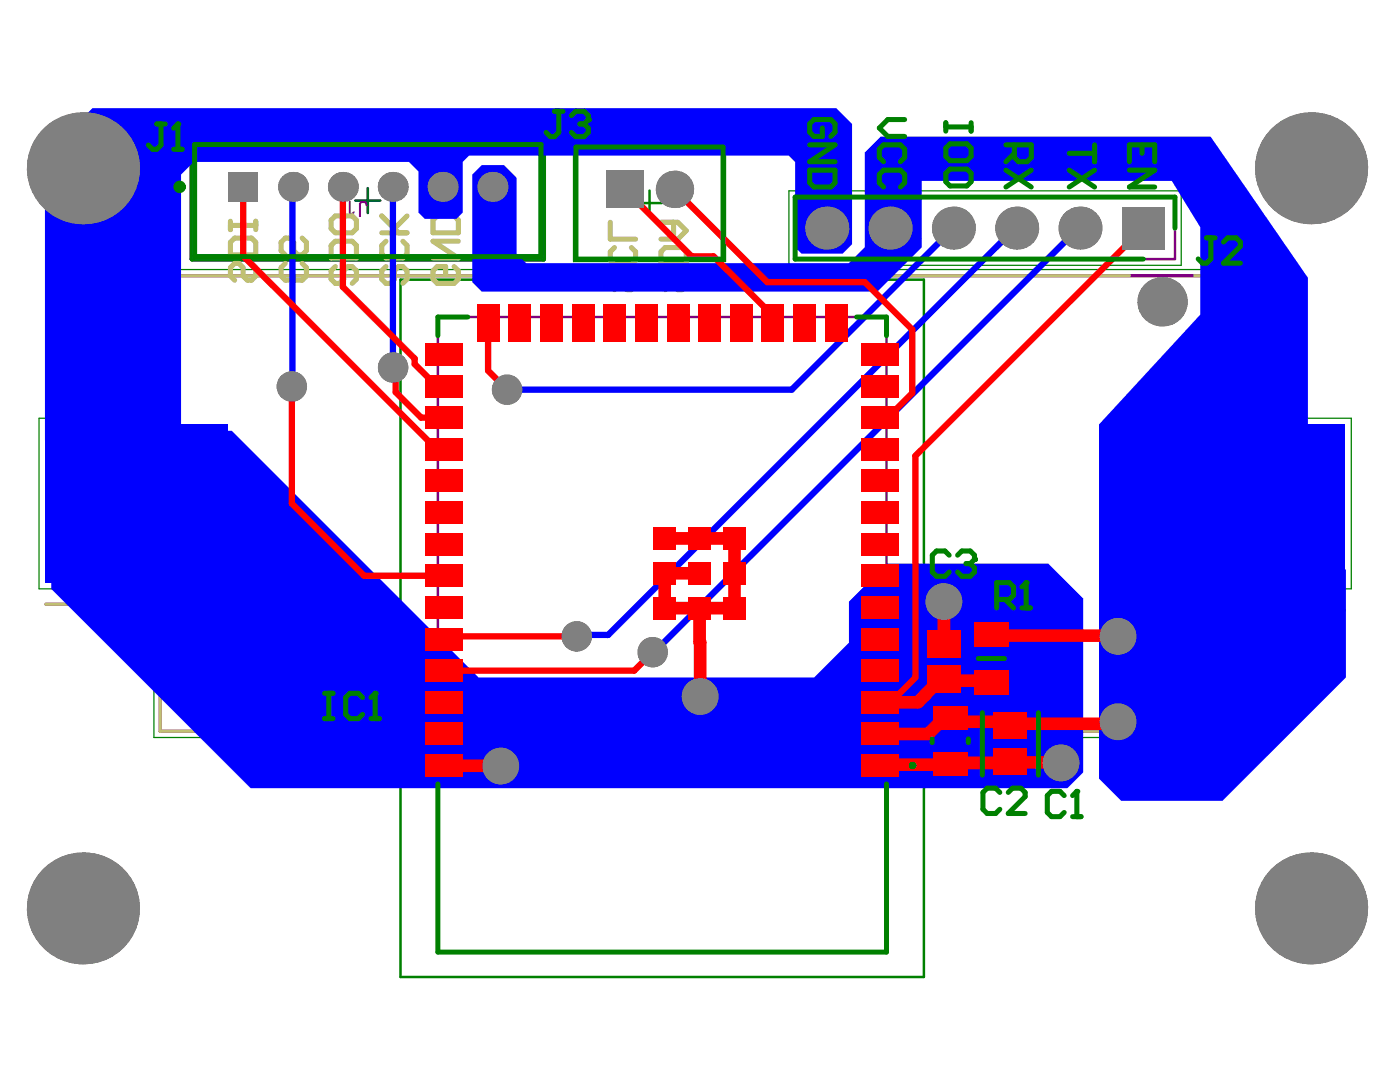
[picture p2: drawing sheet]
<svg xmlns="http://www.w3.org/2000/svg" width="279mm" height="216mm" viewBox="0 0 279 216" stroke-linecap="round" stroke-linejoin="round" font-family="sans-serif">
<path d="M73.4 37.5v5M70.9 40h5M187.2 147.8h4.9M189.6 145.3v5M199.2 148.4h4.9M201.6 146v4.9" fill="none" stroke="#000" stroke-width=".5"/>
<path d="M114.5 28.8h30.3v23.4h-30.3zM157.4 38.1h78.3v14.8h-78.3zM30.7 53.8h216v29.7h23v34h-23v29.7h-216v-29.7h-22.9v-34h22.9zM184.1 125.3h8.5v13.4h-8.5zM193.1 123h9.5v16.8h-9.5z" fill="none" stroke="#008000" stroke-width=".25"/>
<path d="M129.6 38v5M79.9 55.8h104.5v139.1h-104.5zM127.1 40.5h5M185.9 132h5M188.4 129.5v5" fill="none" stroke="#008000" stroke-width=".5"/>
<path d="M32 55h213.5v90.9h-213.5zM265.8 119.3v5M9.2 120.6h4.9M263.3 121.8h5" fill="none" stroke="#800080" stroke-width=".63"/>
<path d="M115 29.3h29.3v22.4h-29.3zM158.7 39.3h75.8v12.4h-75.8zM87.4 63.3h89.5v126.7h-89.5zM184.8 126.6h7.2v10.9h-7.2zM194.7 126.4h6.3v10h-6.3z" fill="none" stroke="#800080" stroke-width=".5"/>
<path d="M38.3 28.3h70.2v23.4h-70.2zM184.4 139.9h10.5v15.9h-10.5zM197.5 141.7h8.2v13.5h-8.2z" fill="none" stroke="#800080" stroke-width=".99"/>
<g fill="#800080">
<path d="M71.6 40.5h.2a.76 .76 0 0 1 1-.4 .68 .68 0 0 1 .5 .8l.1 .1-.4 .1-.1-.1a.48 .48 0 0 0-.6-.5l-.3 .1v2.7h-.4z"/>
<path d="M69.6 40.1h.4v2.6v-.2l.8-.3v.3l-.6 .3-.3 .5h-.3z"/>
<path d="M189.8 148.4a2.1 2.1 0 0 1 2-.5l.4 .2a1.67 1.67 0 0 1 .5 2.1l-.5 .4h-.3l-.1-.4 .2-.1a.85 .85 0 0 0 .4-1.2 1.36 1.36 0 0 0-1.9-.5 .91 .91 0 0 0-.6 1 .91 .91 0 0 0 .8 .8h.1l-.1 .5-.6-.2a1.38 1.38 0 0 1-.3-1.8z"/>
<path d="M189.6 151l.5 .1 1.4 1.4a.54 .54 0 0 0 .8 .1 .54 .54 0 0 0 .1-.8l-.2-.3h-.3v-.4a.99 .99 0 0 1 .9 1.4 .93 .93 0 0 1-1.6 .2l-1.2-1.2v1.6h-.4z"/>
<path d="M201.8 149.1a2.1 2.1 0 0 1 2-.5l.4 .1a1.67 1.67 0 0 1 .5 2.1l-.5 .4h-.3l-.1-.4 .2-.1a.85 .85 0 0 0 .4-1.1 1.36 1.36 0 0 0-1.9-.5 .91 .91 0 0 0-.6 .9 .91 .91 0 0 0 .8 .8h.1l-.1 .5-.6-.2a1.38 1.38 0 0 1-.3-1.8z"/>
<path d="M201.6 152.7h2.6l-.5-.6v-.1h.3l.3 .5 .5 .4v.2h-3.2z"/>
</g>
<path d="M38.3 28.3h70.2v23.4h-70.2zM184.4 139.9h10.5v15.9h-10.5zM197.5 141.7h8.2v13.5h-8.2z" fill="none" stroke="#008000" stroke-width=".99"/>
<path d="M38.8 28.8h69.2v22.4h-69.2zM186 142.3h7.2v11h-7.2zM198.5 143.5h6.3v9.9h-6.3z" fill="none" stroke="#008080" stroke-width=".99"/>
<path d="M225.4 55h-193.4v28.1M238.5 55h7v28.1M32 117.8v28.1h213.5v-28.1M265.8 119.3v5M9.2 120.6h4.9M263.3 121.8h5" fill="none" stroke="#c0c073" stroke-width=".63"/>
<g fill="none" stroke="#c0c073" stroke-width="1">
<path d="M46 48.3l.8-.8h3.4l.8 .8v2.6h-5zM46 44.1v1.7M46 45h5M50.2 52.6l.8 .8v1.7l-.8 .8h-.8l-.9-.8v-1.7l-.8-.8h-.9l-.8 .8v1.7l.8 .8M51 44.1v1.7M56.9 52.6l-.8 .8v1.7l.8 .8h3.4l.8-.8v-1.7l-.8-.8M60.3 47.5l.8 .8v1.7l-.8 .9h-.8l-.9-.9v-1.7l-.8-.8h-.9l-.8 .8v1.7l.8 .9M66.1 49l.8-.9h3.4l.8 .9v2.5h-5zM66.1 43.9l.8-.8h3.4l.8 .8v1.7l-.8 .9h-3.4l-.8-.9zM66.9 53.2l-.8 .8v1.7l.8 .8h.9l.8-.8v-1.7l.8-.8h.9l.8 .8v1.7l-.8 .8M76.2 46.5h5M76.2 43.1l3.4 3.4"/>
<path d="M77 53.2l-.8 .8v1.7l.8 .8h.9l.8-.8v-1.7l.9-.8h.8l.8 .8v1.7l-.8 .8M77 48.1l-.8 .9v1.7l.8 .8h3.4l.8-.8v-1.7l-.8-.9M81.2 43.1l-2.5 2.5M86.4 43.9l.9-.8h3.3l.9 .8v2.6h-5.1zM90.6 53.2l.9 .8v1.7l-.9 .8h-3.3l-.9-.8v-1.7l.9-.8h1.6v1.7M91.5 48.1h-5.1l5.1 3.4h-5.1M96.7 48.1l-.8 .9v1.7l.8 .8h3.4l.8-.8v-1.7l-.8-.9M96.7 43.1l-.8 .8v1.7l.8 .9h3.4l.8-.9v-1.7l-.8-.8M100.9 53.2h-3.3l-1.7 1.7 1.7 1.6h3.3M121.8 44.4v3.3h5M122.6 49.4l-.8 .8v1.7l.8 .9h3.4l.8-.9v-1.7l-.8-.8M126 54.4l.8 .9v1.7l-.8 .8h-.8l-.9-.8v-1.7l-.8-.9h-.9l-.8 .9v1.7l.8 .8"/>
<path d="M131.9 50.2l.8-.8h3.4l.9 .8v2.6h-5.1zM131.9 44.4h3.4l1.7 1.6-1.7 1.7h-3.4M134.4 44.4v3.3M136.1 54.4l.9 .9v1.7l-.9 .8h-.8l-.9-.8v-1.7l-.8-.9h-.9l-.8 .9v1.7l.8 .8"/>
</g>
<path d="M29.2 47.5v7.5h-3.8l-1.3-1.2v-1.3l1.3-1.3h3.8" fill="none" stroke="#c0c073" stroke-width="1.3"/>
<circle cx="29.2" cy="51.2" r=".63" fill="#c0c073"/>
<path d="M11.5 55h2.5M12.8 47.5v7.5M16.6 47.5h5M19.1 47.5v7.5M29.2 47.5h-3.8l-1.3 1.2v1.3l1.3 1.2h3.8" fill="none" stroke="#c0c073" stroke-width="1.3"/>
<circle cx="12.8" cy="47.5" r=".63" fill="#c0c073"/>
<path d="M12.8 47.5l1.2 1.2" fill="none" stroke="#c0c073" stroke-width="1.3"/>
<g fill="#00f">
<path d="M172.6 30.4l3.1-3.1h65.9l19.4 28.1v33.7h-41.7v-4.4l20.2-21.9v-17.4l-5.6-9.3h-49.9v11.4l-3.8 3.7-.7-.6h-6.9z"/>
<path d="M94.3 34.8l1.8-1.9h4.5l2.5 2.6v15.1l1.9 1.9h64.4l5.1-5h9.5v1.9l-8.9 8.8h-79l-1.8-1.9z"/>
<path d="M219.3 84.7h14.6l34.7 29v21.5l-24.6 24.6h-20.2l-4.5-4.4z"/>
<path d="M9 31.1l9.4-9.5h148.5l3.2 3.1v24l-1.9 1.9h-8.3l-1.2-1.2v-17.1l-1.3-1.2h-63.8l-1.2 1.2v10.1l-1.3 1.3h-6.3l-1.3-1.3v-8.2l-1.9-1.9h-42.9l-2.6 2.5v53.1h-27.1z"/>
<path d="M10.2 86.6l.7-.6h35.3l49.3 49.2h67l6.9-7v-8.2l7.6-7.5h32.2l7 6.9v34.7l-3.2 3.2h-163l-39.8-39.8z"/>
</g>
<path d="M202.6 45.5l-81.2 81.2h-6l-.3 .3M215.5 45.5h-.2l-84.8 84.6h-.2" fill="none" stroke="#00f" stroke-width="1.3"/>
<circle cx="202.6" cy="45.5" r=".63" fill="#00f"/>
<path d="M58.5 37.3l-.1 .1v39.6l-.2 .1M78.4 37.3l.1 36M190.3 45.5l-32.3 32.3h-56.8" fill="none" stroke="#00f" stroke-width="1.3"/>
<g fill="#808080">
<circle cx="130.3" cy="130.1" r="3"/>
<circle cx="115.1" cy="127" r="3"/>
<circle cx="223.1" cy="144" r="3.7"/>
<circle cx="223.1" cy="127" r="3.7"/>
<circle cx="78.5" cy="73.3" r="3"/>
<circle cx="188.4" cy="120" r="3.7"/>
<circle cx="99.9" cy="152.9" r="3.7"/>
<circle cx="139.7" cy="139" r="3.7"/>
<circle cx="211.7" cy="152.2" r="3.7"/>
<circle cx="58.2" cy="77.1" r="3"/>
<circle cx="101.2" cy="77.8" r="3"/>
<circle cx="16.6" cy="33.6" r="11.2"/>
<circle cx="16.6" cy="181.3" r="11.2"/>
<circle cx="58.5" cy="37.3" r="2.98"/>
<circle cx="68.4" cy="37.3" r="2.98"/>
<circle cx="78.4" cy="37.3" r="2.98"/>
<circle cx="88.3" cy="37.3" r="2.98"/>
<circle cx="98.3" cy="37.3" r="2.98"/>
<circle cx="134.6" cy="37.8" r="3.7"/>
<circle cx="165" cy="45.5" r="4.3"/>
<circle cx="177.6" cy="45.5" r="4.3"/>
<circle cx="190.3" cy="45.5" r="4.3"/>
<circle cx="202.9" cy="45.5" r="4.3"/>
<circle cx="215.5" cy="45.5" r="4.3"/>
<circle cx="231.9" cy="60.2" r="4.9"/>
<circle cx="261.7" cy="181.3" r="11.2"/>
<circle cx="261.7" cy="33.6" r="11.2"/>
</g>
<g fill="#808080">
<path d="M45.6 34.3h5.9v6h-5.9z" fill-rule="evenodd"/>
<path d="M120.9 34.1h7.5v7.4h-7.5z" fill-rule="evenodd"/>
<path d="M223.9 41.2h8.6v8.6h-8.6z" fill-rule="evenodd"/>
</g>
<g fill="#00f">
<path d="M9 84.7h36.5v31.6h-36.5z" fill-rule="evenodd"/>
<path d="M231.9 84.7h36.5v31.6h-36.5z" fill-rule="evenodd"/>
</g>
<path d="M134.6 37.8l18.5 18.5h19.5l9.5 9.5v12.6l-4.9 4.9M228.2 45.5l-45.5 45.5v44.2l-3.4 3.3h-.5l-1.1 1.1v.5h-2M130.3 130.1l-3.7 3.7h-38" fill="none" stroke="#f00" stroke-width="1.3"/>
<path d="M189.6 143.2l.9 .8h10.3l.8 .8M190.8 143.2l.8 .8" fill="none" stroke="#f00" stroke-width="2.5"/>
<circle cx="130.3" cy="130.1" r=".63" fill="#f00"/>
<path d="M48.5 37.3v13.8l38.6 38.5h1.5M68.4 37.3v19.9l14.4 14.4v1l4.3 4.4h1.5M124.7 37.8l13.3 13.3h4.4l11.9 11.9v1.5M58.2 77.1v23.4l14.5 14.4h15.9M78.5 73.3l.5 .5v4.5l5 5h4.6M97.4 64.5v9.5l3.8 3.8M175.7 83.3h1.5M115.1 127h-25.9l-.6 .5" fill="none" stroke="#f00" stroke-width="1.3"/>
<path d="M132.7 107.4h13.9v14h-13.9v-7h6.9M139.6 121.4l.1 17.6M188.4 120v8.6M197.9 126.7l.1 .1h25l.1 .2M197.9 136.1l-.4-.3h-8.8l-.3-.3h-.6l-4.6 4.6h-6M88.6 152.8l11.3 .1M189.6 143.2h-1.1l-3.2 3.2h-9.6M211.7 152.2l-10.1-.2-.1 .2h-11.7l-.3 .4h-13.6l-.2 .2M223.1 144l-.4 .4h-20.7l-.4 .4" fill="none" stroke="#f00" stroke-width="2.5"/>
<g fill="#808080">
<circle cx="130.3" cy="130.1" r="3"/>
<circle cx="115.1" cy="127" r="3"/>
<circle cx="223.1" cy="144" r="3.7"/>
<circle cx="223.1" cy="127" r="3.7"/>
<circle cx="78.5" cy="73.3" r="3"/>
<circle cx="188.4" cy="120" r="3.7"/>
<circle cx="99.9" cy="152.9" r="3.7"/>
<circle cx="139.7" cy="139" r="3.7"/>
<circle cx="211.7" cy="152.2" r="3.7"/>
<circle cx="58.2" cy="77.1" r="3"/>
<circle cx="101.2" cy="77.8" r="3"/>
<circle cx="16.6" cy="33.6" r="11.2"/>
<circle cx="16.6" cy="181.3" r="11.2"/>
<circle cx="58.5" cy="37.3" r="2.98"/>
<circle cx="68.4" cy="37.3" r="2.98"/>
<circle cx="78.4" cy="37.3" r="2.98"/>
<circle cx="88.3" cy="37.3" r="2.98"/>
<circle cx="98.3" cy="37.3" r="2.98"/>
<circle cx="134.6" cy="37.8" r="3.7"/>
<circle cx="165" cy="45.5" r="4.3"/>
<circle cx="177.6" cy="45.5" r="4.3"/>
<circle cx="190.3" cy="45.5" r="4.3"/>
<circle cx="202.9" cy="45.5" r="4.3"/>
<circle cx="215.5" cy="45.5" r="4.3"/>
<circle cx="231.9" cy="60.2" r="4.9"/>
<circle cx="261.7" cy="181.3" r="11.2"/>
<circle cx="261.7" cy="33.6" r="11.2"/>
</g>
<g fill="#808080">
<path d="M45.6 34.3h5.9v6h-5.9z" fill-rule="evenodd"/>
<path d="M120.9 34.1h7.5v7.4h-7.5z" fill-rule="evenodd"/>
<path d="M223.9 41.2h8.6v8.6h-8.6z" fill-rule="evenodd"/>
</g>
<g fill="#f00">
<path d="M130.4 119.1h4.5v4.5h-4.5z" fill-rule="evenodd"/>
<path d="M130.4 112.2h4.5v4.4h-4.5z" fill-rule="evenodd"/>
<path d="M130.4 105.2h4.5v4.5h-4.5z" fill-rule="evenodd"/>
<path d="M137.4 105.2h4.5v4.5h-4.5z" fill-rule="evenodd"/>
<path d="M144.3 105.2h4.5v4.5h-4.5z" fill-rule="evenodd"/>
<path d="M144.3 112.2h4.5v4.4h-4.5z" fill-rule="evenodd"/>
<path d="M144.3 119.1h4.5v4.5h-4.5z" fill-rule="evenodd"/>
<path d="M137.4 119.1h4.5v4.5h-4.5z" fill-rule="evenodd"/>
<path d="M137.4 112.2h4.5v4.4h-4.5z" fill-rule="evenodd"/>
<path d="M84.9 150.5h7.5v4.5h-7.5z" fill-rule="evenodd"/>
<path d="M84.9 144.2h7.5v4.5h-7.5z" fill-rule="evenodd"/>
<path d="M84.9 137.9h7.5v4.5h-7.5z" fill-rule="evenodd"/>
<path d="M84.9 131.6h7.5v4.5h-7.5z" fill-rule="evenodd"/>
<path d="M84.9 125.3h7.5v4.4h-7.5z" fill-rule="evenodd"/>
<path d="M84.9 119h7.5v4.4h-7.5z" fill-rule="evenodd"/>
<path d="M84.9 112.7h7.5v4.4h-7.5z" fill-rule="evenodd"/>
<path d="M84.9 106.3h7.5v4.5h-7.5z" fill-rule="evenodd"/>
<path d="M84.9 100h7.5v4.5h-7.5z" fill-rule="evenodd"/>
<path d="M84.9 93.7h7.5v4.5h-7.5z" fill-rule="evenodd"/>
<path d="M84.9 87.4h7.5v4.5h-7.5z" fill-rule="evenodd"/>
<path d="M84.9 81.1h7.5v4.5h-7.5z" fill-rule="evenodd"/>
<path d="M84.9 74.8h7.5v4.5h-7.5z" fill-rule="evenodd"/>
<path d="M84.9 68.5h7.5v4.4h-7.5z" fill-rule="evenodd"/>
<path d="M95.2 60.8h4.4v7.4h-4.4z" fill-rule="evenodd"/>
<path d="M101.5 60.8h4.5v7.4h-4.5z" fill-rule="evenodd"/>
<path d="M107.8 60.8h4.5v7.4h-4.5z" fill-rule="evenodd"/>
<path d="M114.1 60.8h4.5v7.4h-4.5z" fill-rule="evenodd"/>
<path d="M120.4 60.8h4.5v7.4h-4.5z" fill-rule="evenodd"/>
<path d="M126.8 60.8h4.4v7.4h-4.4z" fill-rule="evenodd"/>
<path d="M133.1 60.8h4.5v7.4h-4.5z" fill-rule="evenodd"/>
<path d="M139.4 60.8h4.5v7.4h-4.5z" fill-rule="evenodd"/>
<path d="M145.7 60.8h4.5v7.4h-4.5z" fill-rule="evenodd"/>
<path d="M152 60.8h4.5v7.4h-4.5z" fill-rule="evenodd"/>
<path d="M158.3 60.8h4.5v7.4h-4.5z" fill-rule="evenodd"/>
<path d="M164.7 60.8h4.4v7.4h-4.4z" fill-rule="evenodd"/>
<path d="M171.9 68.5h7.5v4.4h-7.5z" fill-rule="evenodd"/>
<path d="M171.9 74.8h7.5v4.5h-7.5z" fill-rule="evenodd"/>
<path d="M171.9 81.1h7.5v4.5h-7.5z" fill-rule="evenodd"/>
<path d="M171.9 87.4h7.5v4.5h-7.5z" fill-rule="evenodd"/>
<path d="M171.9 93.7h7.5v4.5h-7.5z" fill-rule="evenodd"/>
<path d="M171.9 100h7.5v4.5h-7.5z" fill-rule="evenodd"/>
<path d="M171.9 106.3h7.5v4.5h-7.5z" fill-rule="evenodd"/>
<path d="M171.9 112.7h7.5v4.4h-7.5z" fill-rule="evenodd"/>
<path d="M171.9 119h7.5v4.4h-7.5z" fill-rule="evenodd"/>
<path d="M171.9 125.3h7.5v4.4h-7.5z" fill-rule="evenodd"/>
<path d="M171.9 131.6h7.5v4.5h-7.5z" fill-rule="evenodd"/>
<path d="M171.9 137.9h7.5v4.5h-7.5z" fill-rule="evenodd"/>
<path d="M171.9 144.2h7.5v4.5h-7.5z" fill-rule="evenodd"/>
<path d="M171.9 150.5h7.5v4.5h-7.5z" fill-rule="evenodd"/>
<path d="M185 132.8h6.7v5.4h-6.7z" fill-rule="evenodd"/>
<path d="M185 125.8h6.7v5.5h-6.7z" fill-rule="evenodd"/>
<path d="M194.4 124.2h6.9v5h-6.9z" fill-rule="evenodd"/>
<path d="M194.4 133.6h6.9v5h-6.9z" fill-rule="evenodd"/>
<path d="M186.2 150h6.9v4.8h-6.9z" fill-rule="evenodd"/>
<path d="M186.2 140.9h6.9v4.7h-6.9z" fill-rule="evenodd"/>
<path d="M198.3 149.4h6.7v5.3h-6.7z" fill-rule="evenodd"/>
<path d="M198.3 142.2h6.7v5.3h-6.7z" fill-rule="evenodd"/>
</g>
<path d="M38.8 28.8h69.2v22.4h-69.2zM115 29.3h29.3v22.4h-29.3zM234.5 45.5v-6.2h-75.8v12.4h69.5M93.4 63.3h-6v3.7M171 63.3h5.9v3.7M195.2 131.4h5.3M87.4 156.4v33.6h89.5v-33.6M186 147.4v.8M193.2 147.4v.8M196 142.2v12.5M207.2 142.2v12.5" fill="none" stroke="#008000" stroke-width=".99"/>
<g fill="none" stroke="#008000" stroke-width="1">
<path d="M161.6 28.9h5l-5 3.4h5M161.6 34h5v2.5l-.8 .8h-3.4l-.8-.8zM164.1 25.5v1.7h-1.7l-.8-.8v-1.7l.8-.8h3.4l.8 .8v1.7l-.8 .8M176.3 32.3l-.8-.9v-1.7l.8-.8h3.4l.8 .8v1.7l-.8 .9M176.3 37.3l-.8-.8v-1.7l.8-.8h3.4l.8 .8v1.7l-.8 .8M180.5 23.9h-3.3l-1.7 1.6 1.7 1.7h3.3M188.8 34.6l.8-.9h3.4l.8 .9v1.7l-.8 .8h-3.4l-.8-.8zM188.8 25.3h5M188.8 24.5v1.7M189.6 28.7h3.4l.8 .8v1.7l-.8 .9h-3.4l-.8-.9v-1.7zM193.8 24.5v1.7M200.8 28.9h5v2.5l-.8 .9h-1.7l-.9-.9v-2.5"/>
<path d="M200.8 34l5 3.3M202.4 30.6l-1.6 1.7M205.8 34l-5 3.3M213.4 30.6h5M213.4 34l5 3.3M218.4 28.9v3.4M218.4 34l-5 3.3M225.4 32.3v-3.4h5v3.4M225.4 34h5l-5 3.3h5M227.9 28.9v1.7M64.8 138.3h1.7M65.6 138.3v5.1"/>
<path d="M72.4 139.2l-.9-.9h-1.7l-.8 .9v3.3l.8 .9h1.7l.9-.9M74.9 138.3v5.1M64.8 143.4h1.7M74 143.4h1.7"/>
</g>
<circle cx="74.9" cy="138.3" r=".5" fill="#008000"/>
<path d="M198.9 119.6h2.5l.9-.8v-1.7l-.9-.8h-2.5v5M200.6 119.6l1.7 1.7M204.8 116.3v5M74.9 138.3l-.9 .9M204 121.3h1.6" fill="none" stroke="#008000" stroke-width="1"/>
<circle cx="204.8" cy="116.3" r=".5" fill="#008000"/>
<path d="M110.7 22.2h1.7M111.5 22.2v4.2l-.8 .9h-.9l-.8-.9M114 23.1l.9-.9h1.7l.8 .9v.8M240.8 47.5h1.7M241.7 47.5v4.2l-.9 .8h-.8l-.9-.8M244.2 48.3l.8-.8h1.7l.8 .8v.8l-3.3 3.4h3.3M204.8 116.3l-.8 .8" fill="none" stroke="#008000" stroke-width="1"/>
<circle cx="117.4" cy="23.9" r=".5" fill="#008000"/>
<path d="M31.3 24.7h1.7M32.1 24.7v4.2l-.8 .9h-.9l-.8-.9M34.7 29.8h1.6M35.5 24.7v5.1M115.7 24.7h.9M116.6 24.7l.8 .9v.8l-.8 .9h-1.7l-.9-.9M117.4 23.9l-.8 .8" fill="none" stroke="#008000" stroke-width="1"/>
<circle cx="35.5" cy="24.7" r=".5" fill="#008000"/>
<path d="M35.5 24.7l-.8 .9M199.5 158.1l-.8-.8h-1.7l-.8 .8v3.4l.8 .8h1.7l.8-.8M201.2 158.1l.9-.8h1.6l.9 .8v.9l-3.4 3.3h3.4M212.4 158.7l-.9-.8h-1.6l-.9 .8v3.4l.9 .9h1.6l.9-.9M214.9 157.9v5.1M214.1 163h1.6" fill="none" stroke="#008000" stroke-width="1"/>
<circle cx="214.9" cy="157.9" r=".5" fill="#008000"/>
<path d="M189.4 110.8l-.8-.9h-1.7l-.8 .9v3.3l.8 .9h1.7l.8-.9M191.1 110.8l.9-.9h1.6l.9 .9v.8M214.9 157.9l-.8 .8" fill="none" stroke="#008000" stroke-width="1"/>
<circle cx="194.5" cy="111.6" r=".5" fill="#008000"/>
<path d="M192.8 112.5h.8M193.6 112.5l.9 .8v.8l-.9 .9h-1.6l-.9-.9M194.5 111.6l-.9 .9" fill="none" stroke="#008000" stroke-width="1"/>
<circle cx="182.1" cy="152.8" r=".25" fill="none" stroke="#008000" stroke-width=".99"/>
<circle cx="35.9" cy="37.3" r=".62" fill="none" stroke="#008000" stroke-width="1.2"/>
</svg>
